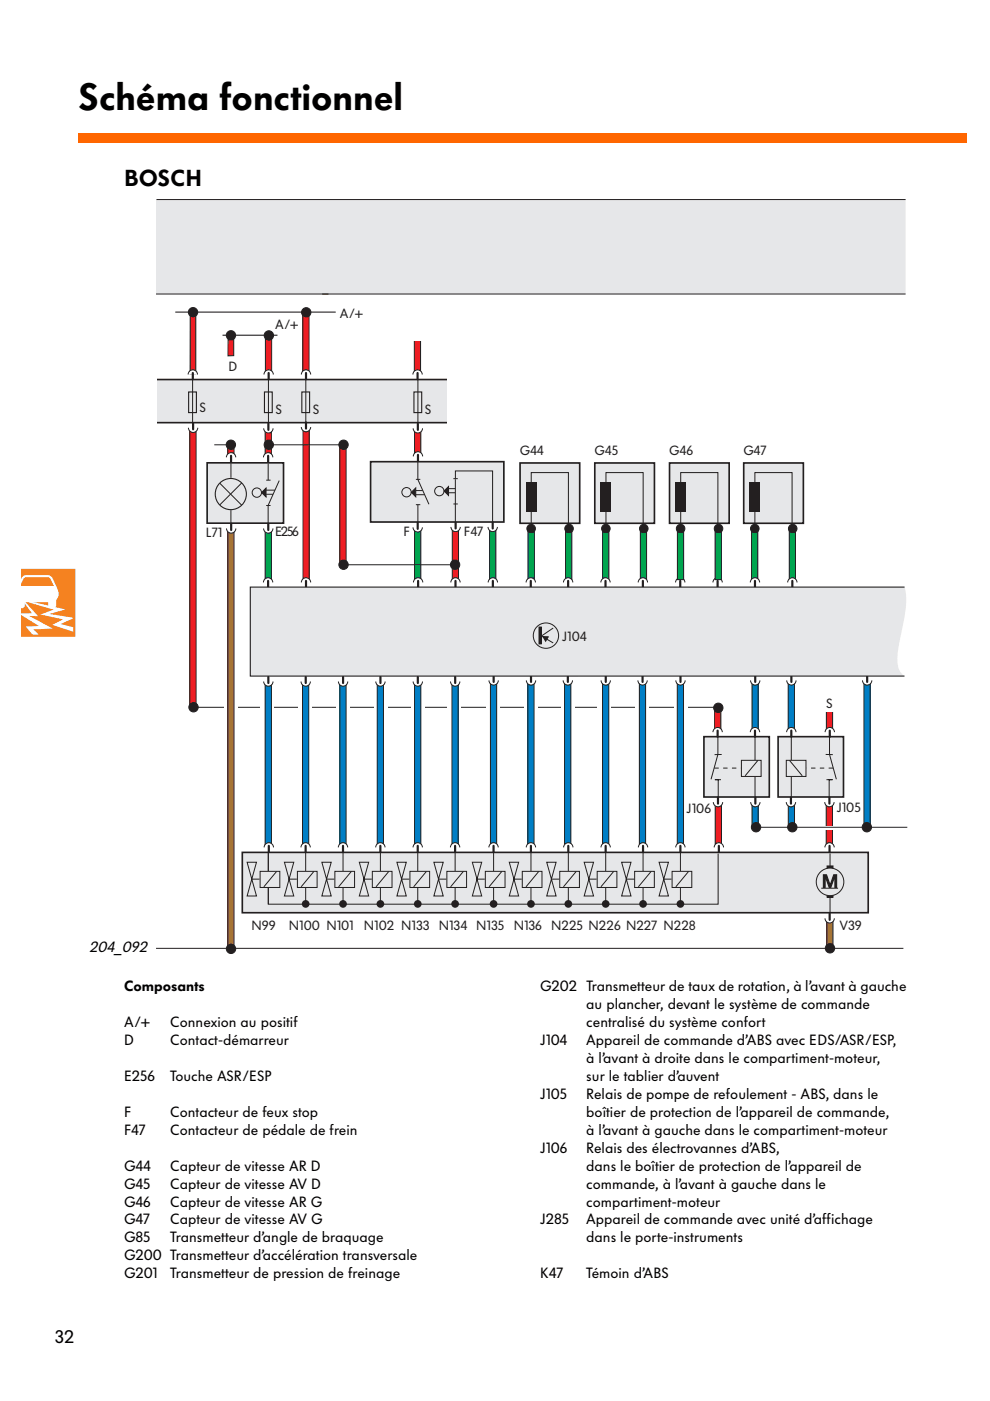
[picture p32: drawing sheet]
<svg xmlns="http://www.w3.org/2000/svg" width="210mm" height="297mm" viewBox="0 0 210 297" stroke-linecap="round" stroke-linejoin="round" font-family="sans-serif">
<defs><g id="words">
<text font-size="8" x="16.6" y="23.3">Schéma fonctionnel</text>
<text font-size="4.8" x="26.4" y="39.4">BOSCH</text>
<text font-size="3.8" x="11.7" y="284.7">32</text>
<text font-size="3.2" x="18.9" y="201.8">204_092</text>
<g font-size="3.1">
<text x="26.3" y="210.2">Composants</text>
<text x="114.5" y="210.2">G202 Transmetteur de taux de rotation, à l’avant à gauche</text>
<text x="124.3" y="214">au plancher, devant le système de commande</text>
<text x="26.3" y="217.8">A/+</text>
<text x="26.3" y="221.6">D</text>
<text x="36.1" y="217.8">Connexion au positif</text>
<text x="36.1" y="221.6">Contact-démarreur</text>
<text x="114.5" y="221.6">J104</text>
<text x="124.3" y="217.8">centralisé du système confort</text>
<text x="124.3" y="221.6">Appareil de commande d’ABS avec EDS/ASR/ESP,</text>
<text x="124.3" y="225.4">à l’avant à droite dans le compartiment-moteur,</text>
<text x="26.3" y="229.2">E256</text>
<text x="36.1" y="229.2">Touche ASR/ESP</text>
<text x="114.5" y="233">J105</text>
<text x="124.3" y="229.2">sur le tablier d’auvent</text>
<text x="124.3" y="233">Relais de pompe de refoulement - ABS, dans le</text>
<text x="26.3" y="236.8">F</text>
<text x="36.1" y="236.8">Contacteur de feux stop</text>
<text x="124.3" y="236.8">boîtier de protection de l’appareil de commande,</text>
<text x="26.3" y="240.6">F47</text>
<text x="36.1" y="240.6">Contacteur de pédale de frein</text>
<text x="114.5" y="244.4">J106</text>
<text x="124.3" y="240.6">à l’avant à gauche dans le compartiment-moteur</text>
<text x="124.3" y="244.4">Relais des électrovannes d’ABS,</text>
<text x="26.3" y="248.2">G44</text>
<text x="36.1" y="248.2">Capteur de vitesse AR D</text>
<text x="124.3" y="248.2">dans le boîtier de protection de l’appareil de</text>
<text x="26.3" y="255.8">G46</text>
<text x="26.3" y="252">G45</text>
<text x="36.1" y="255.8">Capteur de vitesse AR G</text>
<text x="36.1" y="252">Capteur de vitesse AV D</text>
<text x="124.3" y="252">commande, à l’avant à gauche dans le</text>
<text x="124.3" y="255.8">compartiment-moteur</text>
<text x="26.3" y="263.4">G85</text>
<text x="26.3" y="259.6">G47</text>
<text x="36.1" y="263.4">Transmetteur d’angle de braquage</text>
<text x="36.1" y="259.6">Capteur de vitesse AV G</text>
<text x="114.5" y="259.6">J285</text>
<text x="124.3" y="263.4">dans le porte-instruments</text>
<text x="124.3" y="259.6">Appareil de commande avec unité d’affichage</text>
<text x="26.3" y="267.2">G200 Transmetteur d’accélération transversale</text>
<text x="26.3" y="271">G201</text>
<text x="36.1" y="271">Transmetteur de pression de freinage</text>
<text x="114.5" y="271">K47</text>
<text x="124.3" y="271">Témoin d’ABS</text>
</g>
<g font-size="2.8" fill="#231f20">
<text x="58.4" y="69.9">A/+</text>
<text x="72" y="67.4">A/+</text>
<text x="48.5" y="78.7">D</text>
<text x="42.3" y="87.5">S</text>
<text x="58.4" y="87.7">S</text>
<text x="66.3" y="87.7">S</text>
<text x="90.1" y="87.7">S</text>
<text x="110.2" y="96.5">G44</text>
<text x="126" y="96.5">G45</text>
<text x="141.9" y="96.5">G46</text>
<text x="157.6" y="96.5">G47</text>
<text x="43.7" y="113.8">L71</text>
<text x="58.3" y="113.7">E256</text>
<text x="85.5" y="113.6">F</text>
<text x="98.4" y="113.7">F47</text>
<text x="119.2" y="136">J104</text>
<text x="175.2" y="150.1">S</text>
<text x="145.6" y="172.5">J106</text>
<text x="177.4" y="172.1">J105</text>
<text x="53.3" y="197.2">N99</text>
<text x="61.3" y="197.2">N100 N101</text>
<text x="77.1" y="197.2">N102 N133 N134 N135</text>
<text x="108.9" y="197.2">N136 N225 N226 N227 N228</text>
<text x="178" y="197.2">V39</text>
</g>
</g></defs>
<path d="M41 150h110.9" fill="none" stroke="#231f20" stroke-width=".21"/>
<g fill="#fff">
<path d="M47.6 149.6h2.8v.8h-2.8z"/>
<path d="M55.2 149.6h2.8v.8h-2.8z"/>
<path d="M63.3 149.6h2.8v.8h-2.8z"/>
<path d="M71.3 149.6h2.8v.8h-2.8z"/>
<path d="M79.3 149.6h2.8v.8h-2.8z"/>
<path d="M87.1 149.6h2.8v.8h-2.8z"/>
<path d="M95 149.6h2.7v.8h-2.7z"/>
<path d="M103.2 149.6h2.8v.8h-2.8z"/>
<path d="M111.3 149.6h2.8v.8h-2.8z"/>
<path d="M119 149.6h2.7v.8h-2.7z"/>
<path d="M126.6 149.6h2.8v.8h-2.8z"/>
<path d="M134.8 149.6h2.8v.8h-2.8z"/>
<path d="M143 149.6h2.8v.8h-2.8z"/>
</g>
<path d="M159.4 170.6h1.4v4.8h-1.4z" fill="#007ec5"/>
<path d="M159.4 170.6h1.4v4.8h-1.4z" fill="none" stroke="#231f20" stroke-width=".21"/>
<path d="M167.1 170.6h1.4v4.8h-1.4z" fill="#007ec5"/>
<path d="M167.1 170.6h1.4v4.8h-1.4z" fill="none" stroke="#231f20" stroke-width=".21"/>
<path d="M175.2 170.6h1.3v8.3h-1.3z" fill="#ee1d23"/>
<path d="M175.2 170.6h1.3v8.3h-1.3z" fill="none" stroke="#231f20" stroke-width=".21"/>
<path d="M159.4 144.8h1.4v9.8h-1.4z" fill="#007ec5"/>
<path d="M159.4 144.8h1.4v9.8h-1.4z" fill="none" stroke="#231f20" stroke-width=".21"/>
<path d="M151.5 150h1.3v4.6h-1.3z" fill="#ee1d23"/>
<path d="M151.5 150h1.3v4.6h-1.3z" fill="none" stroke="#231f20" stroke-width=".21"/>
<path d="M56.2 145.1h1.3v34h-1.3z" fill="#007ec5"/>
<path d="M56.2 145.1h1.3v34h-1.3z" fill="none" stroke="#231f20" stroke-width=".21"/>
<path d="M48.3 94.2h1.3v2.2h-1.3z" fill="#ee1d23"/>
<path d="M48.3 94.2h1.3v2.2h-1.3z" fill="none" stroke="#231f20" stroke-width=".21"/>
<path d="M56.2 91.5h1.3v5h-1.3z" fill="#ee1d23"/>
<path d="M56.2 91.5h1.3v5h-1.3z" fill="none" stroke="#231f20" stroke-width=".21"/>
<path d="M56.2 112.5h1.3v10.5h-1.3z" fill="#00a54f"/>
<path d="M56.2 112.5h1.3v10.5h-1.3z" fill="none" stroke="#231f20" stroke-width=".21"/>
<path d="M40.3 66.2h1.2v13.1h-1.2z" fill="#ee1d23"/>
<path d="M40.3 66.2h1.2v13.1h-1.2z" fill="none" stroke="#231f20" stroke-width=".21"/>
<path d="M56.3 71.1h1.3v8h-1.3z" fill="#ee1d23"/>
<path d="M56.3 71.1h1.3v8h-1.3z" fill="none" stroke="#231f20" stroke-width=".21"/>
<path d="M64.3 91.2h1.3v31.7h-1.3z" fill="#ee1d23"/>
<path d="M64.3 91.2h1.3v31.7h-1.3z" fill="none" stroke="#231f20" stroke-width=".21"/>
<path d="M48.3 112.5h1.3v88.6h-1.3z" fill="#a67435"/>
<path d="M48.3 112.5h1.3v88.6h-1.3z" fill="none" stroke="#231f20" stroke-width=".21"/>
<path d="M40.3 91.5h1.3v58.3h-1.3z" fill="#ee1d23"/>
<path d="M40.3 91.5h1.3v58.3h-1.3z" fill="none" stroke="#231f20" stroke-width=".21"/>
<path d="M64.1 145.1h1.4v34h-1.4z" fill="#007ec5"/>
<path d="M64.1 145.1h1.4v34h-1.4z" fill="none" stroke="#231f20" stroke-width=".21"/>
<path d="M72.1 145.1h1.3v34h-1.3z" fill="#007ec5"/>
<path d="M72.1 145.1h1.3v34h-1.3z" fill="none" stroke="#231f20" stroke-width=".21"/>
<path d="M80 145.1h1.3v34h-1.3z" fill="#007ec5"/>
<path d="M80 145.1h1.3v34h-1.3z" fill="none" stroke="#231f20" stroke-width=".21"/>
<path d="M87.9 145.1h1.3v34h-1.3z" fill="#007ec5"/>
<path d="M87.9 145.1h1.3v34h-1.3z" fill="none" stroke="#231f20" stroke-width=".21"/>
<path d="M95.8 145.1h1.4v34h-1.4z" fill="#007ec5"/>
<path d="M95.8 145.1h1.4v34h-1.4z" fill="none" stroke="#231f20" stroke-width=".21"/>
<path d="M104 144.8h1.3v34.1h-1.3z" fill="#007ec5"/>
<path d="M104 144.8h1.3v34.1h-1.3z" fill="none" stroke="#231f20" stroke-width=".21"/>
<path d="M111.9 144.8h1.3v34.1h-1.3z" fill="#007ec5"/>
<path d="M111.9 144.8h1.3v34.1h-1.3z" fill="none" stroke="#231f20" stroke-width=".21"/>
<path d="M119.7 144.8h1.3v34.1h-1.3z" fill="#007ec5"/>
<path d="M119.7 144.8h1.3v34.1h-1.3z" fill="none" stroke="#231f20" stroke-width=".21"/>
<path d="M127.8 144.8h1.3v34.1h-1.3z" fill="#007ec5"/>
<path d="M127.8 144.8h1.3v34.1h-1.3z" fill="none" stroke="#231f20" stroke-width=".21"/>
<path d="M135.6 144.8h1.3v34.1h-1.3z" fill="#007ec5"/>
<path d="M135.6 144.8h1.3v34.1h-1.3z" fill="none" stroke="#231f20" stroke-width=".21"/>
<path d="M143.6 144.8h1.3v34.1h-1.3z" fill="#007ec5"/>
<path d="M143.6 144.8h1.3v34.1h-1.3z" fill="none" stroke="#231f20" stroke-width=".21"/>
<path d="M151.6 170.6h1.4v8.3h-1.4z" fill="#ee1d23"/>
<path d="M151.6 170.6h1.4v8.3h-1.4z" fill="none" stroke="#231f20" stroke-width=".21"/>
<path d="M183.2 144.8h1.3v30.6h-1.3z" fill="#007ec5"/>
<path d="M183.2 144.8h1.3v30.6h-1.3z" fill="none" stroke="#231f20" stroke-width=".21"/>
<path d="M167.1 144.8h1.3v9.8h-1.3z" fill="#007ec5"/>
<path d="M167.1 144.8h1.3v9.8h-1.3z" fill="none" stroke="#231f20" stroke-width=".21"/>
<path d="M175.2 150.4h1.3v4.3h-1.3z" fill="#ee1d23"/>
<path d="M175.2 150.4h1.3v4.3h-1.3z" fill="none" stroke="#231f20" stroke-width=".21"/>
<path d="M175.3 195.4h1.3v5.7h-1.3z" fill="#a67435"/>
<path d="M175.3 195.4h1.3v5.7h-1.3z" fill="none" stroke="#231f20" stroke-width=".21"/>
<path d="M72.1 94.3h1.3v25.4h-1.3z" fill="#ee1d23"/>
<path d="M72.1 94.3h1.3v25.4h-1.3z" fill="none" stroke="#231f20" stroke-width=".21"/>
<path d="M64.2 66.2h1.3v12.9h-1.3z" fill="#ee1d23"/>
<path d="M64.2 66.2h1.3v12.9h-1.3z" fill="none" stroke="#231f20" stroke-width=".21"/>
<path d="M87.8 71.9h1.4v6.8h-1.4z" fill="#ee1d23"/>
<path d="M87.8 71.9h1.4v6.8h-1.4z" fill="none" stroke="#231f20" stroke-width=".21"/>
<path d="M48.4 71.1h1.2v4.3l-1.3 .1z" fill="#ee1d23"/>
<path d="M48.4 71.1h1.2v4.3l-1.3 .1zM33.1 201.1h158.4" fill="none" stroke="#231f20" stroke-width=".21"/>
<path d="M39.9 90.7h2a.99 .99 0 0 1-1 1 .99 .99 0 0 1-1-1z" fill="#fff"/>
<path d="M39.9 90.7a.99 .99 0 0 0 1 1 .99 .99 0 0 0 1-1" fill="none" stroke="#231f20" stroke-width=".21"/>
<path d="M40.9 89.7v1.3" fill="none" stroke="#231f20" stroke-width=".46"/>
<circle cx="49" cy="201.2" r=".99" fill="#231f20"/>
<circle cx="49" cy="201.2" r=".99" fill="none" stroke="#231f20" stroke-width=".21"/>
<path d="M33.1 42.3h158.9v20h-158.9z" fill="#e6e7e9"/>
<path d="M33.2 42.3h158.8M192 62.3h-158.9" fill="none" stroke="#231f20" stroke-width=".21"/>
<path d="M32.4 80.5h62.9v9.1h-62.9z" fill="#e6e7e9"/>
<path d="M32.4 80.5h62.9v9.1h-62.9z" fill="none" stroke="#231f20" stroke-width=".35"/>
<path d="M40 83.1h1.6v4.4h-1.6z" fill="#e6e7e9"/>
<path d="M37.2 66.2h34M47.2 71.1h11.6M40 83.1h1.6v4.4h-1.6z" fill="none" stroke="#231f20" stroke-width=".23"/>
<path d="M40.8 80.5v9.1" fill="none" stroke="#231f20" stroke-width=".21"/>
<path d="M56.3 179a.99 .99 0 0 1 1.1-.3 .99 .99 0 0 1 .6 1h-2z" fill="#fff"/>
<path d="M56 179.7a.99 .99 0 0 1 1-1 .99 .99 0 0 1 1 1" fill="none" stroke="#231f20" stroke-width=".21"/>
<path d="M57 179.3v1.4" fill="none" stroke="#231f20" stroke-width=".46"/>
<circle cx="40.9" cy="66.2" r=".99" fill="#231f20"/>
<circle cx="40.9" cy="66.2" r=".99" fill="none" stroke="#231f20" stroke-width=".21"/>
<path d="M40.2 78.7a.99 .99 0 0 1 1.1-.2 .99 .99 0 0 1 .6 .9h-2z" fill="#fff"/>
<path d="M39.9 79.4a.99 .99 0 0 1 1-1 .99 .99 0 0 1 1 1" fill="none" stroke="#231f20" stroke-width=".21"/>
<path d="M40.9 79.1v1.3" fill="none" stroke="#231f20" stroke-width=".46"/>
<g fill="#fff">
<path d="M31.6 79.6h1.5v10.9h-1.5z"/>
<path d="M174.9 194.7h2a.99 .99 0 0 1-1 1 .99 .99 0 0 1-1-1z"/>
</g>
<path d="M174.9 194.7a.99 .99 0 0 0 1 1 .99 .99 0 0 0 1-1" fill="none" stroke="#231f20" stroke-width=".21"/>
<path d="M175.9 193.7v1.3" fill="none" stroke="#231f20" stroke-width=".46"/>
<path d="M51.4 180.7h132.7v12.8h-132.7z" fill="#e6e7e9"/>
<path d="M51.4 180.7h132.7v12.8h-132.7z" fill="none" stroke="#231f20" stroke-width=".35"/>
<path d="M64.8 180.7v11M152.3 181v10.7h-95.4v-11v11" fill="none" stroke="#231f20" stroke-width=".21"/>
<g fill="#231f20">
<circle cx="64.8" cy="191.6" r=".82"/>
<circle cx="72.7" cy="191.6" r=".82"/>
<circle cx="80.7" cy="191.6" r=".82"/>
<circle cx="88.6" cy="191.6" r=".82"/>
<circle cx="96.5" cy="191.6" r=".82"/>
<circle cx="104.7" cy="191.6" r=".82"/>
<circle cx="112.6" cy="191.6" r=".82"/>
<circle cx="120.5" cy="191.6" r=".82"/>
<circle cx="128.4" cy="191.6" r=".82"/>
<circle cx="136.3" cy="191.6" r=".82"/>
<circle cx="144.3" cy="191.6" r=".82"/>
</g>
<path d="M72.7 180.7v11M80.7 180.7v11M88.6 180.7v11M96.5 180.7v11M104.7 180.7v11M112.6 180.7v11M120.5 180.7v11M128.4 180.7v11M136.3 180.7v11M144.3 180.7v11" fill="none" stroke="#231f20" stroke-width=".21"/>
<path d="M92 182.8h2l-2 7.2h2z" fill-rule="evenodd" fill="#e6e7e9"/>
<path d="M92 182.8h2l-2 7.2h2z" fill="none" stroke="#231f20" stroke-width=".21"/>
<path d="M94.7 184.7h4.2v3.5h-4.2z" fill="#e6e7e9"/>
<path d="M92.9 186.4h1.7M94.7 184.7h4.2v3.5h-4.2zM98.2 184.8l-2.7 3.2" fill="none" stroke="#231f20" stroke-width=".21"/>
<path d="M52.4 182.8h2l-2 7.2h2z" fill-rule="evenodd" fill="#e6e7e9"/>
<path d="M52.4 182.8h2l-2 7.2h2z" fill="none" stroke="#231f20" stroke-width=".21"/>
<path d="M55.2 184.7h4.1v3.5h-4.1z" fill="#e6e7e9"/>
<path d="M53.3 186.4h1.7M55.2 184.7h4.1v3.5h-4.1zM58.6 184.8l-2.7 3.2" fill="none" stroke="#231f20" stroke-width=".21"/>
<path d="M60.3 182.8h2l-2 7.2h2z" fill-rule="evenodd" fill="#e6e7e9"/>
<path d="M60.3 182.8h2l-2 7.2h2z" fill="none" stroke="#231f20" stroke-width=".21"/>
<path d="M63.1 184.7h4.1v3.5h-4.1z" fill="#e6e7e9"/>
<path d="M61.2 186.4h1.7M63.1 184.7h4.1v3.5h-4.1zM66.6 184.8l-2.8 3.2" fill="none" stroke="#231f20" stroke-width=".21"/>
<path d="M68.2 182.8h2l-2 7.2h2z" fill-rule="evenodd" fill="#e6e7e9"/>
<path d="M68.2 182.8h2l-2 7.2h2z" fill="none" stroke="#231f20" stroke-width=".21"/>
<path d="M71 184.7h4.2v3.5h-4.2z" fill="#e6e7e9"/>
<path d="M69.2 186.4h1.7M71 184.7h4.2v3.5h-4.2zM74.5 184.8l-2.7 3.2" fill="none" stroke="#231f20" stroke-width=".21"/>
<path d="M76.2 182.8h2l-2 7.2h2z" fill-rule="evenodd" fill="#e6e7e9"/>
<path d="M76.2 182.8h2l-2 7.2h2z" fill="none" stroke="#231f20" stroke-width=".21"/>
<path d="M78.9 184.7h4.2v3.5h-4.2z" fill="#e6e7e9"/>
<path d="M77.1 186.4h1.7M78.9 184.7h4.2v3.5h-4.2zM82.4 184.8l-2.7 3.2" fill="none" stroke="#231f20" stroke-width=".21"/>
<path d="M84.2 182.8h1.9l-1.9 7.2h1.9z" fill-rule="evenodd" fill="#e6e7e9"/>
<path d="M84.2 182.8h1.9l-1.9 7.2h1.9z" fill="none" stroke="#231f20" stroke-width=".21"/>
<path d="M86.9 184.7h4.2v3.5h-4.2z" fill="#e6e7e9"/>
<path d="M85.1 186.4h1.7M86.9 184.7h4.2v3.5h-4.2zM90.4 184.8l-2.7 3.2" fill="none" stroke="#231f20" stroke-width=".21"/>
<path d="M108 182.8h2l-2 7.2h2z" fill-rule="evenodd" fill="#e6e7e9"/>
<path d="M108 182.8h2l-2 7.2h2z" fill="none" stroke="#231f20" stroke-width=".21"/>
<path d="M110.7 184.7h4.2v3.5h-4.2z" fill="#e6e7e9"/>
<path d="M108.9 186.4h1.7M110.7 184.7h4.2v3.5h-4.2zM114.2 184.8l-2.7 3.2" fill="none" stroke="#231f20" stroke-width=".21"/>
<path d="M115.9 182.8h2l-2 7.2h2z" fill-rule="evenodd" fill="#e6e7e9"/>
<path d="M115.9 182.8h2l-2 7.2h2z" fill="none" stroke="#231f20" stroke-width=".21"/>
<path d="M118.7 184.7h4.2v3.5h-4.2z" fill="#e6e7e9"/>
<path d="M116.8 186.4h1.8M118.7 184.7h4.2v3.5h-4.2zM122.2 184.8l-2.7 3.2" fill="none" stroke="#231f20" stroke-width=".21"/>
<path d="M123.9 182.8h1.9l-1.9 7.2h1.9z" fill-rule="evenodd" fill="#e6e7e9"/>
<path d="M123.9 182.8h1.9l-1.9 7.2h1.9z" fill="none" stroke="#231f20" stroke-width=".21"/>
<path d="M126.6 184.7h4.2v3.5h-4.2z" fill="#e6e7e9"/>
<path d="M124.8 186.4h1.7M126.6 184.7h4.2v3.5h-4.2zM130.1 184.8l-2.7 3.2" fill="none" stroke="#231f20" stroke-width=".21"/>
<path d="M131.8 182.8h2l-2 7.2h2z" fill-rule="evenodd" fill="#e6e7e9"/>
<path d="M131.8 182.8h2l-2 7.2h2z" fill="none" stroke="#231f20" stroke-width=".21"/>
<path d="M134.6 184.7h4.1v3.5h-4.1z" fill="#e6e7e9"/>
<path d="M132.7 186.4h1.7M134.6 184.7h4.1v3.5h-4.1zM138.1 184.8l-2.8 3.2" fill="none" stroke="#231f20" stroke-width=".21"/>
<path d="M139.7 182.8h2l-2 7.2h2z" fill-rule="evenodd" fill="#e6e7e9"/>
<path d="M139.7 182.8h2l-2 7.2h2z" fill="none" stroke="#231f20" stroke-width=".21"/>
<path d="M142.5 184.7h4.2v3.5h-4.2z" fill="#e6e7e9"/>
<path d="M140.7 186.4h1.7M142.5 184.7h4.2v3.5h-4.2zM146 184.8l-2.7 3.2" fill="none" stroke="#231f20" stroke-width=".21"/>
<path d="M64.1 179a.99 .99 0 0 1 1.1-.3 .99 .99 0 0 1 .6 1h-2z" fill="#fff"/>
<path d="M63.8 179.7a.99 .99 0 0 1 1-1 .99 .99 0 0 1 1 1" fill="none" stroke="#231f20" stroke-width=".21"/>
<path d="M64.8 179.3v1.4" fill="none" stroke="#231f20" stroke-width=".46"/>
<path d="M72 179a.99 .99 0 0 1 1.1-.3 .99 .99 0 0 1 .6 1h-2z" fill="#fff"/>
<path d="M71.7 179.7a.99 .99 0 0 1 1-1 .99 .99 0 0 1 1 1" fill="none" stroke="#231f20" stroke-width=".21"/>
<path d="M72.7 179.3v1.4" fill="none" stroke="#231f20" stroke-width=".46"/>
<path d="M79.9 179a.99 .99 0 0 1 1.1-.3 .99 .99 0 0 1 .6 1h-1.9z" fill="#fff"/>
<path d="M79.7 179.7a.99 .99 0 0 1 .9-1 .99 .99 0 0 1 1 1" fill="none" stroke="#231f20" stroke-width=".21"/>
<path d="M80.6 179.3v1.4" fill="none" stroke="#231f20" stroke-width=".46"/>
<path d="M87.9 179a.99 .99 0 0 1 1-.3 .99 .99 0 0 1 .7 1h-2z" fill="#fff"/>
<path d="M87.6 179.7a.99 .99 0 0 1 1-1 .99 .99 0 0 1 1 1" fill="none" stroke="#231f20" stroke-width=".21"/>
<path d="M88.6 179.3v1.4" fill="none" stroke="#231f20" stroke-width=".46"/>
<path d="M95.8 179a.99 .99 0 0 1 1.1-.3 .99 .99 0 0 1 .6 1h-2z" fill="#fff"/>
<path d="M95.5 179.7a.99 .99 0 0 1 1-1 .99 .99 0 0 1 1 1" fill="none" stroke="#231f20" stroke-width=".21"/>
<path d="M96.5 179.3v1.4" fill="none" stroke="#231f20" stroke-width=".46"/>
<path d="M103.9 179a.99 .99 0 0 1 1.1-.3 .99 .99 0 0 1 .6 1h-1.9z" fill="#fff"/>
<path d="M103.7 179.7a.99 .99 0 0 1 .9-1 .99 .99 0 0 1 1 1" fill="none" stroke="#231f20" stroke-width=".21"/>
<path d="M104.6 179.3v1.4" fill="none" stroke="#231f20" stroke-width=".46"/>
<path d="M111.9 179a.99 .99 0 0 1 1-.3 .99 .99 0 0 1 .7 1h-2z" fill="#fff"/>
<path d="M111.6 179.7a.99 .99 0 0 1 1-1 .99 .99 0 0 1 1 1" fill="none" stroke="#231f20" stroke-width=".21"/>
<path d="M112.6 179.3v1.4" fill="none" stroke="#231f20" stroke-width=".46"/>
<path d="M119.8 179a.99 .99 0 0 1 1.1-.3 .99 .99 0 0 1 .6 1h-2z" fill="#fff"/>
<path d="M119.5 179.7a.99 .99 0 0 1 1-1 .99 .99 0 0 1 1 1" fill="none" stroke="#231f20" stroke-width=".21"/>
<path d="M120.5 179.3v1.4" fill="none" stroke="#231f20" stroke-width=".46"/>
<path d="M127.7 179a.99 .99 0 0 1 1.1-.3 .99 .99 0 0 1 .6 1h-2z" fill="#fff"/>
<path d="M127.4 179.7a.99 .99 0 0 1 1-1 .99 .99 0 0 1 1 1" fill="none" stroke="#231f20" stroke-width=".21"/>
<path d="M128.4 179.3v1.4" fill="none" stroke="#231f20" stroke-width=".46"/>
<path d="M135.6 179a.99 .99 0 0 1 1.1-.3 .99 .99 0 0 1 .6 1h-2z" fill="#fff"/>
<path d="M135.3 179.7a.99 .99 0 0 1 1-1 .99 .99 0 0 1 1 1" fill="none" stroke="#231f20" stroke-width=".21"/>
<path d="M136.3 179.3v1.4" fill="none" stroke="#231f20" stroke-width=".46"/>
<path d="M143.6 179a.99 .99 0 0 1 1-.3 .99 .99 0 0 1 .7 1h-2z" fill="#fff"/>
<path d="M143.3 179.7a.99 .99 0 0 1 1-1 .99 .99 0 0 1 1 1" fill="none" stroke="#231f20" stroke-width=".21"/>
<path d="M144.3 179.3v1.4" fill="none" stroke="#231f20" stroke-width=".46"/>
<path d="M151.7 179a.99 .99 0 0 1 1.1-.3 .99 .99 0 0 1 .6 1h-2z" fill="#fff"/>
<path d="M151.4 179.7a.99 .99 0 0 1 1-1 .99 .99 0 0 1 1 1" fill="none" stroke="#231f20" stroke-width=".21"/>
<path d="M152.4 179.3v1.4" fill="none" stroke="#231f20" stroke-width=".46"/>
<path d="M175.2 179a.99 .99 0 0 1 1.1-.3 .99 .99 0 0 1 .6 1h-2z" fill="#fff"/>
<path d="M174.9 179.7a.99 .99 0 0 1 1-1 .99 .99 0 0 1 1 1" fill="none" stroke="#231f20" stroke-width=".21"/>
<path d="M175.9 179.3v1.4" fill="none" stroke="#231f20" stroke-width=".46"/>
<path d="M165 156.2h13.8v12.8h-13.8z" fill="#e6e7e9"/>
<path d="M165 156.2h13.8v12.8h-13.8z" fill="none" stroke="#231f20" stroke-width=".35"/>
<path d="M167.8 156.2v12.7" fill="none" stroke="#231f20" stroke-width=".21"/>
<path d="M166.7 161.2h4.2v3.4h-4.2z" fill="#e6e7e9"/>
<path d="M175.1 160h1.5M175.9 156.2v3.8l1.4 5.2M166.7 161.2h4.2v3.4h-4.2zM167.4 161.2l2.7 3.3M175.2 165.3h1.3h-.7v3.7" fill="none" stroke="#231f20" stroke-width=".21"/>
<path d="M176.6 162.9h-5.6" fill="none" stroke="#231f20" stroke-width=".21" stroke-dasharray=".9 .9" stroke-linecap="butt"/>
<path d="M174.9 170.1h1.9a.99 .99 0 0 1-.9 1 .99 .99 0 0 1-1-1z" fill="#fff"/>
<path d="M174.9 170.1a.99 .99 0 0 0 1 1 .99 .99 0 0 0 .9-1" fill="none" stroke="#231f20" stroke-width=".21"/>
<path d="M175.9 169.1v1.3" fill="none" stroke="#231f20" stroke-width=".46"/>
<path d="M166.7 170.1h2a.99 .99 0 0 1-1 1 .99 .99 0 0 1-1-1z" fill="#fff"/>
<path d="M166.7 170.1a.99 .99 0 0 0 1 1 .99 .99 0 0 0 1-1" fill="none" stroke="#231f20" stroke-width=".21"/>
<path d="M167.7 169.1v1.3" fill="none" stroke="#231f20" stroke-width=".46"/>
<path d="M175.2 154.5a.99 .99 0 0 1 1.1-.2 .99 .99 0 0 1 .6 .9h-2z" fill="#fff"/>
<path d="M174.9 155.2a.99 .99 0 0 1 1-1 .99 .99 0 0 1 1 1" fill="none" stroke="#231f20" stroke-width=".21"/>
<path d="M175.9 154.9v1.3" fill="none" stroke="#231f20" stroke-width=".46"/>
<path d="M167.1 154.5a.99 .99 0 0 1 1.1-.2 .99 .99 0 0 1 .6 .9h-2z" fill="#fff"/>
<path d="M166.8 155.2a.99 .99 0 0 1 1-1 .99 .99 0 0 1 1 1" fill="none" stroke="#231f20" stroke-width=".21"/>
<path d="M167.8 154.9v1.3" fill="none" stroke="#231f20" stroke-width=".46"/>
<path d="M149.2 156.2h13.9v12.8h-13.9z" fill="#e6e7e9"/>
<path d="M149.2 156.2h13.9v12.8h-13.9z" fill="none" stroke="#231f20" stroke-width=".35"/>
<path d="M160.1 156.2v12.7" fill="none" stroke="#231f20" stroke-width=".21"/>
<path d="M151.5 162.9h5.6" fill="none" stroke="#231f20" stroke-width=".21" stroke-dasharray=".9 .9" stroke-linecap="butt"/>
<path d="M157.2 161.2h4.2v3.4h-4.2z" fill="#e6e7e9"/>
<path d="M152.2 156.2v3.8l-1.4 5.2M153 160h-1.5M152.9 165.3h-1.3h.7v3.7M157.2 161.2h4.2v3.4h-4.2zM160.7 161.2l-2.7 3.3" fill="none" stroke="#231f20" stroke-width=".21"/>
<path d="M151.2 170.1h2a.99 .99 0 0 1-1 1 .99 .99 0 0 1-1-1z" fill="#fff"/>
<path d="M151.2 170.1a.99 .99 0 0 0 1 1 .99 .99 0 0 0 1-1" fill="none" stroke="#231f20" stroke-width=".21"/>
<path d="M152.2 169.1v1.3" fill="none" stroke="#231f20" stroke-width=".46"/>
<path d="M159.2 170.1h1.9a.99 .99 0 0 1-.9 1 .99 .99 0 0 1-1-1z" fill="#fff"/>
<path d="M159.2 170.1a.99 .99 0 0 0 1 1 .99 .99 0 0 0 .9-1" fill="none" stroke="#231f20" stroke-width=".21"/>
<path d="M160.2 169.1v1.3" fill="none" stroke="#231f20" stroke-width=".46"/>
<path d="M151.5 154.5a.99 .99 0 0 1 1-.2 .99 .99 0 0 1 .6 .9h-1.9z" fill="#fff"/>
<path d="M151.2 155.2a.99 .99 0 0 1 1-1 .99 .99 0 0 1 .9 1" fill="none" stroke="#231f20" stroke-width=".21"/>
<path d="M152.2 154.9v1.3" fill="none" stroke="#231f20" stroke-width=".46"/>
<path d="M159.4 154.5a.99 .99 0 0 1 1.1-.2 .99 .99 0 0 1 .6 .9h-2z" fill="#fff"/>
<path d="M159.1 155.2a.99 .99 0 0 1 1-1 .99 .99 0 0 1 1 1" fill="none" stroke="#231f20" stroke-width=".21"/>
<path d="M160.1 154.9v1.3" fill="none" stroke="#231f20" stroke-width=".46"/>
<path d="M87.9 112.4h1.3v10.4h-1.3z" fill="#00a54f"/>
<path d="M87.9 112.4h1.3v10.4h-1.3z" fill="none" stroke="#231f20" stroke-width=".21"/>
<path d="M87.9 91.3h1.3v4.9h-1.3z" fill="#ee1d23"/>
<path d="M87.9 91.3h1.3v4.9h-1.3z" fill="none" stroke="#231f20" stroke-width=".21"/>
<path d="M95.9 112.3h1.3v10.6h-1.3z" fill="#ee1d23"/>
<path d="M95.9 112.3h1.3v10.6h-1.3z" fill="none" stroke="#231f20" stroke-width=".21"/>
<path d="M103.8 112.3h1.3v10.6h-1.3z" fill="#00a54f"/>
<path d="M103.8 112.3h1.3v10.6h-1.3z" fill="none" stroke="#231f20" stroke-width=".21"/>
<path d="M78.6 97.9h28.2v12.8h-28.2z" fill="#e6e7e9"/>
<path d="M78.6 97.9h28.2v12.8h-28.2z" fill="none" stroke="#231f20" stroke-width=".35"/>
<g fill="none" stroke="#231f20" stroke-width=".21">
<path d="M88.1 104.9h1.9M88.2 104h1.4M88.2 101.6h.9M88.2 107h.9M88.6 107v3.6"/>
<circle cx="86.2" cy="104.4" r=".99"/>
</g>
<path d="M88.1 103.4v1.9l-.9-.9z" fill="#231f20"/>
<g fill="none" stroke="#231f20" stroke-width=".21">
<path d="M88.6 97.9v3.8l2.3 5.2M88.1 103.4v1.9l-.9-.9zM95.1 103.6h1.4M95.1 104.5h1.4M96.1 106.9h1M96.1 101.5h1M96.6 101.5v-1.6h7.8v10.7"/>
<circle cx="93.1" cy="104.1" r=".99"/>
</g>
<path d="M95.1 103.2v1.9l-.9-1z" fill="#231f20"/>
<path d="M95.1 103.2v1.9l-.9-1zM96.5 101.6v9" fill="none" stroke="#231f20" stroke-width=".21"/>
<path d="M87.9 96.1a.99 .99 0 0 1 1.1-.2 .99 .99 0 0 1 .6 .9h-2z" fill="#fff"/>
<path d="M87.6 96.8a.99 .99 0 0 1 1-1 .99 .99 0 0 1 1 1" fill="none" stroke="#231f20" stroke-width=".21"/>
<path d="M88.6 96.4v1.4" fill="none" stroke="#231f20" stroke-width=".46"/>
<path d="M95.6 111.7h2a.99 .99 0 0 1-1 1 .99 .99 0 0 1-1-1z" fill="#fff"/>
<path d="M95.6 111.7a.99 .99 0 0 0 1 1 .99 .99 0 0 0 1-1" fill="none" stroke="#231f20" stroke-width=".21"/>
<path d="M96.6 110.7v1.4" fill="none" stroke="#231f20" stroke-width=".46"/>
<path d="M87.6 111.8h2a.99 .99 0 0 1-1 1 .99 .99 0 0 1-1-1z" fill="#fff"/>
<path d="M87.6 111.8a.99 .99 0 0 0 1 1 .99 .99 0 0 0 1-1" fill="none" stroke="#231f20" stroke-width=".21"/>
<path d="M88.6 110.8v1.3" fill="none" stroke="#231f20" stroke-width=".46"/>
<path d="M103.5 111.7h2a.99 .99 0 0 1-1 1 .99 .99 0 0 1-1-1z" fill="#fff"/>
<path d="M103.5 111.7a.99 .99 0 0 0 1 1 .99 .99 0 0 0 1-1" fill="none" stroke="#231f20" stroke-width=".21"/>
<path d="M104.5 110.7v1.4" fill="none" stroke="#231f20" stroke-width=".46"/>
<path d="M100.1 182.8h2l-2 7.2h2z" fill-rule="evenodd" fill="#e6e7e9"/>
<path d="M100.1 182.8h2l-2 7.2h2z" fill="none" stroke="#231f20" stroke-width=".21"/>
<path d="M102.9 184.7h4.2v3.5h-4.2z" fill="#e6e7e9"/>
<path d="M101.1 186.4h1.7M102.9 184.7h4.2v3.5h-4.2zM106.4 184.8l-2.7 3.2" fill="none" stroke="#231f20" stroke-width=".21"/>
<path d="M43.9 98.1h16.2v12.8h-16.2z" fill="#e6e7e9"/>
<path d="M43.9 98.1h16.2v12.8h-16.2z" fill="none" stroke="#231f20" stroke-width=".35"/>
<g fill="none" stroke="#231f20" stroke-width=".21">
<path d="M56.9 98.3v3.5M56.4 103.9h1.9M56.4 104.8h1.5M56.4 107.2h1M56.4 101.8h1"/>
<circle cx="54.5" cy="104.4" r=".99"/>
</g>
<path d="M56.4 103.5v1.9l-.9-1z" fill="#231f20"/>
<path d="M49 98.2v3.1M49 108.2v2.7M56.4 103.5v1.9l-.9-1zM59.2 101.9l-2.3 5.2v3.8" fill="none" stroke="#231f20" stroke-width=".21"/>
<path d="M55.9 112h2a.99 .99 0 0 1-1 1 .99 .99 0 0 1-1-1z" fill="#fff"/>
<path d="M55.9 112a.99 .99 0 0 0 1 1 .99 .99 0 0 0 1-1" fill="none" stroke="#231f20" stroke-width=".21"/>
<path d="M56.9 111v1.4" fill="none" stroke="#231f20" stroke-width=".46"/>
<path d="M48 112h2a.99 .99 0 0 1-1 1 .99 .99 0 0 1-1-1z" fill="#fff"/>
<path d="M48 112a.99 .99 0 0 0 1 1 .99 .99 0 0 0 1-1" fill="none" stroke="#231f20" stroke-width=".21"/>
<path d="M49 111v1.4" fill="none" stroke="#231f20" stroke-width=".46"/>
<path d="M56.2 96.3a.99 .99 0 0 1 1-.3 .99 .99 0 0 1 .6 1h-1.9z" fill="#fff"/>
<path d="M55.9 97a.99 .99 0 0 1 1-1 .99 .99 0 0 1 .9 1M45.6 101.5l6.6 6.6M52.2 101.4l-6.6 6.7" fill="none" stroke="#231f20" stroke-width=".21"/>
<path d="M56.9 96.6v1.4" fill="none" stroke="#231f20" stroke-width=".46"/>
<circle cx="48.9" cy="104.8" r="3.3" fill="none" stroke="#231f20" stroke-width=".23"/>
<path d="M48.3 96.3a.99 .99 0 0 1 1.1-.3 .99 .99 0 0 1 .6 1h-2z" fill="#fff"/>
<path d="M48 97a.99 .99 0 0 1 1-1 .99 .99 0 0 1 1 1" fill="none" stroke="#231f20" stroke-width=".21"/>
<path d="M49 96.6v1.4" fill="none" stroke="#231f20" stroke-width=".46"/>
<path d="M159.4 112.2h1.3v10.7h-1.3z" fill="#00a54f"/>
<path d="M159.4 112.2h1.3v10.7h-1.3z" fill="none" stroke="#231f20" stroke-width=".21"/>
<path d="M167.3 112.2h1.4v10.7h-1.4z" fill="#00a54f"/>
<path d="M167.3 112.2h1.4v10.7h-1.4z" fill="none" stroke="#231f20" stroke-width=".21"/>
<path d="M157.7 98.2h12.6v12.7h-12.6z" fill="#e6e7e9"/>
<path d="M157.7 98.2h12.6v12.7h-12.6z" fill="none" stroke="#231f20" stroke-width=".35"/>
<path d="M160.1 112v-11.8h7.8v12" fill="none" stroke="#231f20" stroke-width=".21"/>
<g fill="#231f20">
<path d="M158.9 102.2h2.3v6.3h-2.3z"/>
<circle cx="160" cy="112.1" r=".91"/>
</g>
<circle cx="160" cy="112.1" r=".91" fill="none" stroke="#231f20" stroke-width=".21"/>
<circle cx="168.1" cy="112.1" r=".91" fill="#231f20"/>
<circle cx="168.1" cy="112.1" r=".91" fill="none" stroke="#231f20" stroke-width=".21"/>
<path d="M127.8 112.2h1.3v10.7h-1.3z" fill="#00a54f"/>
<path d="M127.8 112.2h1.3v10.7h-1.3z" fill="none" stroke="#231f20" stroke-width=".21"/>
<path d="M135.8 112.2h1.3v10.7h-1.3z" fill="#00a54f"/>
<path d="M135.8 112.2h1.3v10.7h-1.3z" fill="none" stroke="#231f20" stroke-width=".21"/>
<path d="M126.1 98.2h12.7v12.7h-12.7z" fill="#e6e7e9"/>
<path d="M126.1 98.2h12.7v12.7h-12.7z" fill="none" stroke="#231f20" stroke-width=".35"/>
<path d="M128.5 112v-11.8h7.9v12" fill="none" stroke="#231f20" stroke-width=".21"/>
<g fill="#231f20">
<path d="M127.3 102.2h2.3v6.3h-2.3z"/>
<circle cx="128.5" cy="112.1" r=".91"/>
</g>
<circle cx="128.5" cy="112.1" r=".91" fill="none" stroke="#231f20" stroke-width=".21"/>
<circle cx="136.5" cy="112.1" r=".91" fill="#231f20"/>
<circle cx="136.5" cy="112.1" r=".91" fill="none" stroke="#231f20" stroke-width=".21"/>
<path d="M111.9 112.2h1.4v10.8h-1.4z" fill="#00a54f"/>
<path d="M111.9 112.2h1.4v10.8h-1.4z" fill="none" stroke="#231f20" stroke-width=".21"/>
<path d="M119.9 112.2h1.3v10.8h-1.3z" fill="#00a54f"/>
<path d="M119.9 112.2h1.3v10.8h-1.3z" fill="none" stroke="#231f20" stroke-width=".21"/>
<path d="M110.3 98.2h12.6v12.7h-12.6z" fill="#e6e7e9"/>
<path d="M110.3 98.2h12.6v12.7h-12.6z" fill="none" stroke="#231f20" stroke-width=".35"/>
<path d="M112.6 112v-11.8h7.9v12" fill="none" stroke="#231f20" stroke-width=".21"/>
<g fill="#231f20">
<path d="M111.4 102.2h2.4v6.3h-2.4z"/>
<circle cx="112.6" cy="112.1" r=".91"/>
</g>
<circle cx="112.6" cy="112.1" r=".91" fill="none" stroke="#231f20" stroke-width=".21"/>
<circle cx="120.7" cy="112.1" r=".91" fill="#231f20"/>
<circle cx="120.7" cy="112.1" r=".91" fill="none" stroke="#231f20" stroke-width=".21"/>
<path d="M68.3 62.3h1.3z" fill="#ee1d23"/>
<path d="M68.3 62.3h1.3z" fill="none" stroke="#231f20" stroke-width=".21"/>
<path d="M56.1 83.1h1.6v4.4h-1.6z" fill="#e6e7e9"/>
<path d="M56.1 83.1h1.6v4.4h-1.6z" fill="none" stroke="#231f20" stroke-width=".23"/>
<path d="M56.9 80.5v9.1" fill="none" stroke="#231f20" stroke-width=".21"/>
<circle cx="57" cy="71.1" r=".99" fill="#231f20"/>
<circle cx="57" cy="71.1" r=".99" fill="none" stroke="#231f20" stroke-width=".21"/>
<path d="M64.2 122.8a.99 .99 0 0 1 1.1-.2 .99 .99 0 0 1 .6 .9h-2z" fill="#fff"/>
<path d="M63.9 123.5a.99 .99 0 0 1 1-1 .99 .99 0 0 1 1 1" fill="none" stroke="#231f20" stroke-width=".21"/>
<path d="M64.9 123.2v1.3" fill="none" stroke="#231f20" stroke-width=".46"/>
<path d="M56.1 122.8a.99 .99 0 0 1 1.1-.2 .99 .99 0 0 1 .6 .9h-1.9z" fill="#fff"/>
<path d="M55.9 123.5a.99 .99 0 0 1 .9-1 .99 .99 0 0 1 1 1" fill="none" stroke="#231f20" stroke-width=".21"/>
<path d="M56.8 123.2v1.3" fill="none" stroke="#231f20" stroke-width=".46"/>
<path d="M55.9 90.8h2a.99 .99 0 0 1-1 1 .99 .99 0 0 1-1-1z" fill="#fff"/>
<path d="M55.9 90.8a.99 .99 0 0 0 1 1 .99 .99 0 0 0 1-1" fill="none" stroke="#231f20" stroke-width=".21"/>
<path d="M56.9 89.8v1.3" fill="none" stroke="#231f20" stroke-width=".46"/>
<path d="M55.9 144.5h2a.99 .99 0 0 1-1 1 .99 .99 0 0 1-1-1z" fill="#fff"/>
<path d="M55.9 144.5a.99 .99 0 0 0 1 1 .99 .99 0 0 0 1-1" fill="none" stroke="#231f20" stroke-width=".21"/>
<path d="M56.9 143.5v1.3" fill="none" stroke="#231f20" stroke-width=".46"/>
<path d="M63.8 144.5h2a.99 .99 0 0 1-1 1 .99 .99 0 0 1-1-1z" fill="#fff"/>
<path d="M63.8 144.5a.99 .99 0 0 0 1 1 .99 .99 0 0 0 1-1" fill="none" stroke="#231f20" stroke-width=".21"/>
<path d="M64.8 143.5v1.3" fill="none" stroke="#231f20" stroke-width=".46"/>
<path d="M71.8 144.5h1.9a.99 .99 0 0 1-1 1 .99 .99 0 0 1-.9-1z" fill="#fff"/>
<path d="M71.8 144.5a.99 .99 0 0 0 .9 1 .99 .99 0 0 0 1-1" fill="none" stroke="#231f20" stroke-width=".21"/>
<path d="M72.7 143.5v1.3" fill="none" stroke="#231f20" stroke-width=".46"/>
<path d="M79.7 144.5h2a.99 .99 0 0 1-1 1 .99 .99 0 0 1-1-1z" fill="#fff"/>
<path d="M79.7 144.5a.99 .99 0 0 0 1 1 .99 .99 0 0 0 1-1" fill="none" stroke="#231f20" stroke-width=".21"/>
<path d="M80.7 143.5v1.3" fill="none" stroke="#231f20" stroke-width=".46"/>
<path d="M87.6 144.5h2a.99 .99 0 0 1-1 1 .99 .99 0 0 1-1-1z" fill="#fff"/>
<path d="M87.6 144.5a.99 .99 0 0 0 1 1 .99 .99 0 0 0 1-1" fill="none" stroke="#231f20" stroke-width=".21"/>
<path d="M88.6 143.5v1.3" fill="none" stroke="#231f20" stroke-width=".46"/>
<path d="M95.5 144.5h2a.99 .99 0 0 1-1 1 .99 .99 0 0 1-1-1z" fill="#fff"/>
<path d="M95.5 144.5a.99 .99 0 0 0 1 1 .99 .99 0 0 0 1-1" fill="none" stroke="#231f20" stroke-width=".21"/>
<path d="M96.5 143.5v1.3" fill="none" stroke="#231f20" stroke-width=".46"/>
<path d="M103.7 144.3h2a.99 .99 0 0 1-1 .9 .99 .99 0 0 1-1-.9z" fill="#fff"/>
<path d="M103.7 144.3a.99 .99 0 0 0 1 .9 .99 .99 0 0 0 1-.9" fill="none" stroke="#231f20" stroke-width=".21"/>
<path d="M104.7 143.3v1.3" fill="none" stroke="#231f20" stroke-width=".46"/>
<path d="M111.6 144.3h2a.99 .99 0 0 1-1 .9 .99 .99 0 0 1-1-.9z" fill="#fff"/>
<path d="M111.6 144.3a.99 .99 0 0 0 1 .9 .99 .99 0 0 0 1-.9" fill="none" stroke="#231f20" stroke-width=".21"/>
<path d="M112.6 143.3v1.3" fill="none" stroke="#231f20" stroke-width=".46"/>
<path d="M119.4 144.3h2a.99 .99 0 0 1-1 .9 .99 .99 0 0 1-1-.9z" fill="#fff"/>
<path d="M119.4 144.3a.99 .99 0 0 0 1 .9 .99 .99 0 0 0 1-.9" fill="none" stroke="#231f20" stroke-width=".21"/>
<path d="M120.4 143.3v1.3" fill="none" stroke="#231f20" stroke-width=".46"/>
<path d="M127.4 144.3h2a.99 .99 0 0 1-1 .9 .99 .99 0 0 1-1-.9z" fill="#fff"/>
<path d="M127.4 144.3a.99 .99 0 0 0 1 .9 .99 .99 0 0 0 1-.9" fill="none" stroke="#231f20" stroke-width=".21"/>
<path d="M128.4 143.3v1.3" fill="none" stroke="#231f20" stroke-width=".46"/>
<path d="M135.2 144.3h2a.99 .99 0 0 1-1 .9 .99 .99 0 0 1-1-.9z" fill="#fff"/>
<path d="M135.2 144.3a.99 .99 0 0 0 1 .9 .99 .99 0 0 0 1-.9" fill="none" stroke="#231f20" stroke-width=".21"/>
<path d="M136.2 143.3v1.3" fill="none" stroke="#231f20" stroke-width=".46"/>
<path d="M143.3 144.3h2a.99 .99 0 0 1-1 .9 .99 .99 0 0 1-1-.9z" fill="#fff"/>
<path d="M143.3 144.3a.99 .99 0 0 0 1 .9 .99 .99 0 0 0 1-.9" fill="none" stroke="#231f20" stroke-width=".21"/>
<path d="M144.3 143.3v1.3" fill="none" stroke="#231f20" stroke-width=".46"/>
<path d="M159.1 144.3h2a.99 .99 0 0 1-1 .9 .99 .99 0 0 1-1-.9z" fill="#fff"/>
<path d="M159.1 144.3a.99 .99 0 0 0 1 .9 .99 .99 0 0 0 1-.9" fill="none" stroke="#231f20" stroke-width=".21"/>
<path d="M160.1 143.3v1.3" fill="none" stroke="#231f20" stroke-width=".46"/>
<circle cx="160.3" cy="175.4" r=".99" fill="#231f20"/>
<circle cx="160.3" cy="175.4" r=".99" fill="none" stroke="#231f20" stroke-width=".21"/>
<circle cx="168" cy="175.4" r=".99" fill="#231f20"/>
<circle cx="168" cy="175.4" r=".99" fill="none" stroke="#231f20" stroke-width=".21"/>
<path d="M182.9 144.3h1.9a.99 .99 0 0 1-.9 .9 .99 .99 0 0 1-1-.9z" fill="#fff"/>
<path d="M182.9 144.3a.99 .99 0 0 0 1 .9 .99 .99 0 0 0 .9-.9" fill="none" stroke="#231f20" stroke-width=".21"/>
<path d="M183.9 143.3v1.3" fill="none" stroke="#231f20" stroke-width=".46"/>
<circle cx="183.8" cy="175.4" r=".99" fill="#231f20"/>
<circle cx="183.8" cy="175.4" r=".99" fill="none" stroke="#231f20" stroke-width=".21"/>
<path d="M166.8 144.3h2a.99 .99 0 0 1-1 .9 .99 .99 0 0 1-1-.9z" fill="#fff"/>
<path d="M166.8 144.3a.99 .99 0 0 0 1 .9 .99 .99 0 0 0 1-.9" fill="none" stroke="#231f20" stroke-width=".21"/>
<path d="M167.8 143.3v1.3" fill="none" stroke="#231f20" stroke-width=".46"/>
<circle cx="176" cy="201.1" r=".99" fill="#231f20"/>
<circle cx="176" cy="201.1" r=".99" fill="none" stroke="#231f20" stroke-width=".21"/>
<path d="M88 122.8a.99 .99 0 0 1 1-.2 .99 .99 0 0 1 .6 .9h-1.9z" fill="#fff"/>
<path d="M87.7 123.5a.99 .99 0 0 1 1-1 .99 .99 0 0 1 .9 1" fill="none" stroke="#231f20" stroke-width=".21"/>
<path d="M88.7 123.2v1.3" fill="none" stroke="#231f20" stroke-width=".46"/>
<path d="M95.9 122.8a.99 .99 0 0 1 1.1-.2 .99 .99 0 0 1 .6 .9h-2z" fill="#fff"/>
<path d="M95.6 123.5a.99 .99 0 0 1 1-1 .99 .99 0 0 1 1 1" fill="none" stroke="#231f20" stroke-width=".21"/>
<path d="M96.6 123.2v1.3" fill="none" stroke="#231f20" stroke-width=".46"/>
<path d="M103.8 122.8a.99 .99 0 0 1 1.1-.2 .99 .99 0 0 1 .6 .9h-2z" fill="#fff"/>
<path d="M72.7 119.7h23.8M103.5 123.5a.99 .99 0 0 1 1-1 .99 .99 0 0 1 1 1" fill="none" stroke="#231f20" stroke-width=".21"/>
<path d="M104.5 123.2v1.3" fill="none" stroke="#231f20" stroke-width=".46"/>
<circle cx="96.5" cy="119.7" r=".99" fill="#231f20"/>
<circle cx="96.5" cy="119.7" r=".99" fill="none" stroke="#231f20" stroke-width=".21"/>
<circle cx="41" cy="150" r=".99" fill="#231f20"/>
<g fill="none" stroke="#231f20" stroke-width=".21">
<path d="M45.4 94.3h3.5"/>
<circle cx="41" cy="150" r=".99"/>
</g>
<circle cx="49" cy="94.3" r=".99" fill="#231f20"/>
<g fill="none" stroke="#231f20" stroke-width=".21">
<path d="M57 94.3h15.5"/>
<circle cx="49" cy="94.3" r=".99"/>
</g>
<circle cx="57" cy="94.3" r=".99" fill="#231f20"/>
<circle cx="57" cy="94.3" r=".99" fill="none" stroke="#231f20" stroke-width=".21"/>
<circle cx="72.8" cy="94.3" r=".99" fill="#231f20"/>
<circle cx="72.8" cy="94.3" r=".99" fill="none" stroke="#231f20" stroke-width=".21"/>
<circle cx="72.8" cy="119.7" r=".99" fill="#231f20"/>
<circle cx="72.8" cy="119.7" r=".99" fill="none" stroke="#231f20" stroke-width=".21"/>
<path d="M56.3 78.7a.99 .99 0 0 1 1-.2 .99 .99 0 0 1 .7 .9h-2z" fill="#fff"/>
<path d="M56 79.4a.99 .99 0 0 1 1-1 .99 .99 0 0 1 1 1" fill="none" stroke="#231f20" stroke-width=".21"/>
<path d="M57 79.1v1.3" fill="none" stroke="#231f20" stroke-width=".46"/>
<path d="M64 83.1h1.6v4.4h-1.6z" fill="#e6e7e9"/>
<path d="M64 83.1h1.6v4.4h-1.6z" fill="none" stroke="#231f20" stroke-width=".23"/>
<path d="M64.8 80.5v9.1" fill="none" stroke="#231f20" stroke-width=".21"/>
<circle cx="64.9" cy="66.2" r=".99" fill="#231f20"/>
<circle cx="64.9" cy="66.2" r=".99" fill="none" stroke="#231f20" stroke-width=".21"/>
<path d="M64.2 78.7a.99 .99 0 0 1 1.1-.2 .99 .99 0 0 1 .6 .9h-2z" fill="#fff"/>
<path d="M63.9 79.4a.99 .99 0 0 1 1-1 .99 .99 0 0 1 1 1" fill="none" stroke="#231f20" stroke-width=".21"/>
<path d="M64.9 79.1v1.3" fill="none" stroke="#231f20" stroke-width=".46"/>
<circle cx="152.3" cy="150.1" r=".99" fill="#231f20"/>
<circle cx="152.3" cy="150.1" r=".99" fill="none" stroke="#231f20" stroke-width=".21"/>
<path d="M174.6 150.1h2.5v.8h-2.5z" fill="#fff"/>
<path d="M87.8 83.1h1.6v4.4h-1.6z" fill="#e6e7e9"/>
<path d="M87.8 83.1h1.6v4.4h-1.6z" fill="none" stroke="#231f20" stroke-width=".23"/>
<path d="M88.6 80.5v9.1" fill="none" stroke="#231f20" stroke-width=".21"/>
<path d="M87.6 90.8h2a.99 .99 0 0 1-1 1 .99 .99 0 0 1-1-1z" fill="#fff"/>
<path d="M87.6 90.8a.99 .99 0 0 0 1 1 .99 .99 0 0 0 1-1" fill="none" stroke="#231f20" stroke-width=".21"/>
<path d="M88.6 89.8v1.3" fill="none" stroke="#231f20" stroke-width=".46"/>
<path d="M63.9 90.5h2a.99 .99 0 0 1-1 1 .99 .99 0 0 1-1-1z" fill="#fff"/>
<path d="M63.9 90.5a.99 .99 0 0 0 1 1 .99 .99 0 0 0 1-1" fill="none" stroke="#231f20" stroke-width=".21"/>
<path d="M64.9 89.5v1.4" fill="none" stroke="#231f20" stroke-width=".46"/>
<path d="M87.8 78.7a.99 .99 0 0 1 1.1-.2 .99 .99 0 0 1 .6 .9h-2z" fill="#fff"/>
<path d="M87.5 79.4a.99 .99 0 0 1 1-1 .99 .99 0 0 1 1 1" fill="none" stroke="#231f20" stroke-width=".21"/>
<path d="M88.5 79.1v1.3" fill="none" stroke="#231f20" stroke-width=".46"/>
<g fill="#fff">
<path d="M87 71.6h2.8v.8h-2.8z"/>
<path d="M111.8 122.8a.99 .99 0 0 1 1.1-.2 .99 .99 0 0 1 .6 .9h-2z"/>
</g>
<path d="M111.5 123.5a.99 .99 0 0 1 1-1 .99 .99 0 0 1 1 1" fill="none" stroke="#231f20" stroke-width=".21"/>
<path d="M112.5 123.2v1.3" fill="none" stroke="#231f20" stroke-width=".46"/>
<path d="M119.8 122.8a.99 .99 0 0 1 1-.2 .99 .99 0 0 1 .6 .9h-1.9z" fill="#fff"/>
<path d="M119.5 123.5a.99 .99 0 0 1 1-1 .99 .99 0 0 1 .9 1" fill="none" stroke="#231f20" stroke-width=".21"/>
<path d="M120.5 123.2v1.3" fill="none" stroke="#231f20" stroke-width=".46"/>
<path d="M127.7 122.8a.99 .99 0 0 1 1.1-.2 .99 .99 0 0 1 .6 .9h-2z" fill="#fff"/>
<path d="M127.4 123.5a.99 .99 0 0 1 1-1 .99 .99 0 0 1 1 1" fill="none" stroke="#231f20" stroke-width=".21"/>
<path d="M128.4 123.2v1.3" fill="none" stroke="#231f20" stroke-width=".46"/>
<path d="M135.6 122.8a.99 .99 0 0 1 1.1-.2 .99 .99 0 0 1 .6 .9h-2z" fill="#fff"/>
<path d="M135.3 123.5a.99 .99 0 0 1 1-1 .99 .99 0 0 1 1 1" fill="none" stroke="#231f20" stroke-width=".21"/>
<path d="M136.3 123.2v1.3" fill="none" stroke="#231f20" stroke-width=".46"/>
<path d="M143.5 122.8a.99 .99 0 0 1 1.1-.2 .99 .99 0 0 1 .6 .9h-2z" fill="#fff"/>
<path d="M143.2 123.5a.99 .99 0 0 1 1-1 .99 .99 0 0 1 1 1" fill="none" stroke="#231f20" stroke-width=".21"/>
<path d="M144.2 123.2v1.3" fill="none" stroke="#231f20" stroke-width=".46"/>
<path d="M151.4 122.8a.99 .99 0 0 1 1.1-.2 .99 .99 0 0 1 .6 .9h-1.9z" fill="#fff"/>
<path d="M151.2 123.5a.99 .99 0 0 1 .9-1 .99 .99 0 0 1 1 1" fill="none" stroke="#231f20" stroke-width=".21"/>
<path d="M152.1 123.2v1.3" fill="none" stroke="#231f20" stroke-width=".46"/>
<path d="M159.4 122.8a.99 .99 0 0 1 1.1-.2 .99 .99 0 0 1 .6 .9h-2z" fill="#fff"/>
<path d="M159.1 123.5a.99 .99 0 0 1 1-1 .99 .99 0 0 1 1 1" fill="none" stroke="#231f20" stroke-width=".21"/>
<path d="M160.1 123.2v1.3" fill="none" stroke="#231f20" stroke-width=".46"/>
<path d="M167.3 122.8a.99 .99 0 0 1 1.1-.2 .99 .99 0 0 1 .6 .9h-2z" fill="#fff"/>
<path d="M167 123.5a.99 .99 0 0 1 1-1 .99 .99 0 0 1 1 1" fill="none" stroke="#231f20" stroke-width=".21"/>
<path d="M168 123.2v1.3" fill="none" stroke="#231f20" stroke-width=".46"/>
<path d="M143.6 112.2h1.3v10.7h-1.3z" fill="#00a54f"/>
<path d="M143.6 112.2h1.3v10.7h-1.3z" fill="none" stroke="#231f20" stroke-width=".21"/>
<path d="M151.6 112.2h1.3v10.7h-1.3z" fill="#00a54f"/>
<path d="M151.6 112.2h1.3v10.7h-1.3z" fill="none" stroke="#231f20" stroke-width=".21"/>
<path d="M142 98.2h12.6v12.7h-12.6z" fill="#e6e7e9"/>
<path d="M142 98.2h12.6v12.7h-12.6z" fill="none" stroke="#231f20" stroke-width=".35"/>
<path d="M144.3 112v-11.8h7.9v12" fill="none" stroke="#231f20" stroke-width=".21"/>
<g fill="#231f20">
<path d="M143.1 102.2h2.4v6.3h-2.4z"/>
<circle cx="144.3" cy="112.1" r=".91"/>
</g>
<circle cx="144.3" cy="112.1" r=".91" fill="none" stroke="#231f20" stroke-width=".21"/>
<circle cx="152.3" cy="112.1" r=".91" fill="#231f20"/>
<circle cx="152.3" cy="112.1" r=".91" fill="none" stroke="#231f20" stroke-width=".21"/>
<circle cx="49" cy="71.1" r=".99" fill="#231f20"/>
<circle cx="49" cy="71.1" r=".99" fill="none" stroke="#231f20" stroke-width=".21"/>
<path d="M94.9 79.6h1.6v10.9h-1.6z" fill="#fff"/>
<path d="M176 180.9v12.8" fill="none" stroke="#231f20" stroke-width=".21"/>
<path d="M175.4 183.6h1.2v6.6h-1.2z" fill="#231f20"/>
<path d="M175.4 183.6h1.2v6.6h-1.2z" fill="none" stroke="#231f20" stroke-width=".21"/>
<circle cx="176" cy="187" r="2.92" fill="#e6e7e9"/>
<circle cx="176" cy="187" r="2.92" fill="none" stroke="#231f20" stroke-width=".21"/>
<path d="M174.6 185.5h.6l.8 2.2 .8-2.2h.6v2.6h-.4v-2.4l-.8 2.4h-.4l-.9-2.4v2.4h-.3z" fill="#231f20"/>
<path d="M174.6 185.5h.6l.8 2.2 .8-2.2h.6v2.6h-.4v-2.4l-.8 2.4h-.4l-.9-2.4v2.4h-.3z" fill="none" stroke="#231f20" stroke-width=".23"/>
<path d="M174.1 188.3h3.6" fill="none" stroke="#231f20" stroke-width=".21"/>
<path d="M53.1 124.5h138.7a17.8 17.8 0 0 1-.4 8.4l-.6 2.9a12.9 12.9 0 0 0-.2 6.1l.5 .8 .7 .6h-138.7z" fill="#e6e7e9"/>
<path d="M191.8 124.5h-138.7v18.8h138.7" fill="none" stroke="#231f20" stroke-width=".23"/>
<circle cx="115.8" cy="134.8" r="2.69" fill="#e6e7e9"/>
<circle cx="115.8" cy="134.8" r="2.69" fill="none" stroke="#231f20" stroke-width=".21"/>
<path d="M114.3 132.9h.5v3.6h-.5z" fill="#231f20"/>
<path d="M114.3 132.9h.5v3.6h-.5zM114.9 134.9l2.4 1.4M117.3 133.2l-2.5 1.6" fill="none" stroke="#231f20" stroke-width=".21"/>
<path d="M115.1 135h1.1l-.5 1z" fill="#231f20"/>
<path d="M115.1 135h1.1l-.5 1z" fill="none" stroke="#231f20" stroke-width=".21"/>
<path d="M174.2 175.1h2.8v.8h-2.8z" fill="#fff"/>
<path d="M160.4 175.4h32" fill="none" stroke="#231f20" stroke-width=".21"/>
<path d="M16.6 28.3h188.5v2h-188.5z" fill="#f60"/>
<path d="M4.4 120.4h11.8v14.8h-11.8z" fill="#fff"/>
<path d="M4.4 120.8h11.3v14h-11.3z" fill="#f58220"/>
<path d="M4.4 126.8a.49 .49 0 0 1 .6 .5v1a.41 .41 0 0 1-.6 .4z" fill="#fff"/>
<path d="M4.4 126.8a.49 .49 0 0 1 .6 .5v1a.49 .49 0 0 1-.6 .5" fill="none" stroke="#fff" stroke-width=".46"/>
<path d="M10.7 126.9l.5-.1 .4 .3 .1 1.2-.2 .4-.6 .1-.4-.3-.1-1.2z" fill="#fff"/>
<path d="M10.7 126.9l.5-.1 .4 .3 .1 1.2-.2 .4-.6 .1-.4-.3-.1-1.2z" fill="none" stroke="#fff" stroke-width=".46"/>
<path d="M4.4 124.5h7.4a1.89 1.89 0 0 1-.7 2.9h-6.5l-.2-.1z" fill="#fff"/>
<path d="M4.4 124.5h7.4a1.89 1.89 0 0 1-.7 2.9h-6.7M4.4 123.3l.6-.9 .5-.2h4.7l.7 .4 .8 1.8" fill="none" stroke="#fff" stroke-width=".46"/>
<g fill="#fff">
<path d="M4.9 127.6l.3-.2 2.9 3.2h-1.9l5 2.7-4.1 .1 1.4 1.4h-1.4l-1.7-2 2.8-.1-3.8-2.6 2.3-.1z"/>
<path d="M6 127.7l.6-.1 7.3 1.6-3.4 1 5.3 .8-2.9 1.3 2.9 .8v1.1l-4.7-1.7 2.3-1.2-4.8-1 2.8-1.1z"/>
</g>
<path d="M4.4 120.8h11.3v14h-11.3" fill="none" stroke="#f58220" stroke-width=".46"/>
<use href="#words"/>
</svg>
